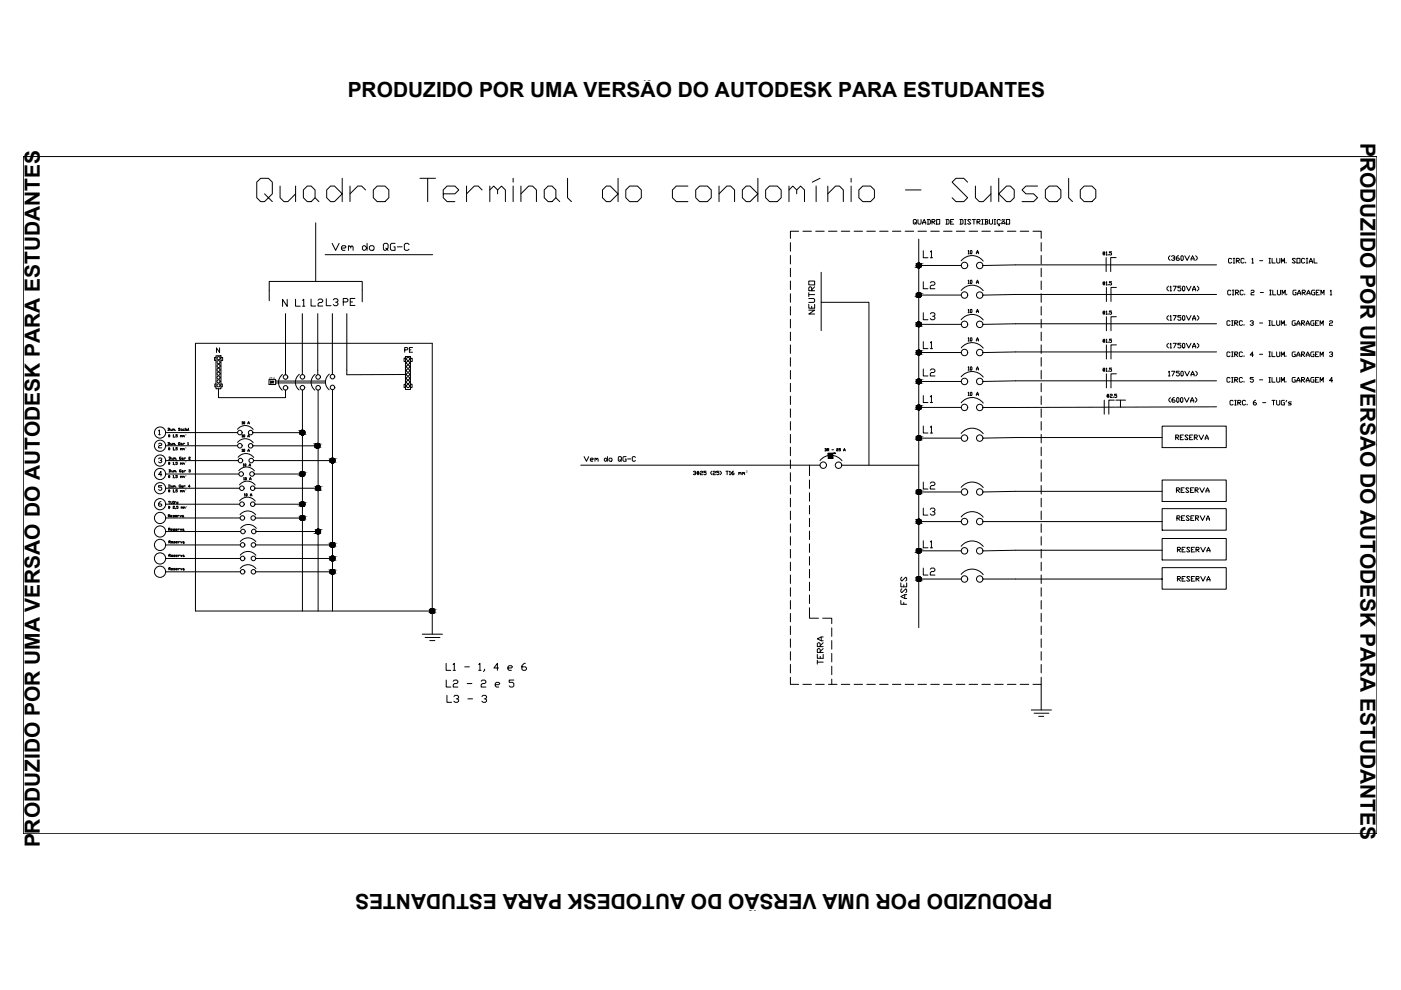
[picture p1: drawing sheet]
<svg xmlns="http://www.w3.org/2000/svg" width="297mm" height="210mm" viewBox="0 0 297 210" stroke-linecap="round" stroke-linejoin="round" font-family="sans-serif">
<defs><g id="words">
<text font-size="8.8" x="53.3" y="44.1">Quadro Terminal do condomínio - Subsolo</text>
<g font-size="4.9">
<text x="61.4" y="66.3">L1</text>
<text x="194.4" y="69.1">L3</text>
<text x="93.5" y="150.3">L3 - 3</text>
</g>
<g font-size="4.4">
<text x="73.7" y="20.5">PRODUZIDO POR UMA VERSÃO DO AUTODESK PARA ESTUDANTES</text>
<text x="288.4" y="30.3" transform="rotate(90 288.4 30.3)">PRODUZIDO POR UMA VERSÃO DO AUTODESK PARA ESTUDANTES</text>
<text x="69.1" y="54.3">Vem do QG-C</text>
<text x="194.4" y="55.7">L1</text>
<text x="64.6" y="66">L2</text>
<text x="68.1" y="66">L3</text>
<text x="71.6" y="66">PE</text>
<text x="194.4" y="62.4">L2</text>
<text x="194.4" y="75.1">L1</text>
<text x="194.4" y="80.8">L2</text>
<text x="194.4" y="86.4">L1</text>
<text x="194.4" y="93.1">L1</text>
<text x="194.4" y="104.8">L2</text>
<text x="194.4" y="110.4">L3</text>
<text x="194.4" y="117.5">L1</text>
<text x="194.4" y="123.1">L2</text>
<text x="93.5" y="146.8">L2 - 2 e 5</text>
<text x="8.4" y="179.7" transform="rotate(-90 8.4 179.7)">PRODUZIDO POR UMA VERSÃO DO AUTODESK PARA ESTUDANTES</text>
<text x="223.1" y="189.5" transform="rotate(-180 223.1 189.5)">PRODUZIDO POR UMA VERSÃO DO AUTODESK PARA ESTUDANTES</text>
</g>
<g font-size="4">
<text x="173.6" y="67.7" transform="rotate(-90 173.6 67.7)">NEUTRO</text>
<text x="84.7" y="75.8">PE</text>
<text x="193" y="129.5" transform="rotate(-90 193 129.5)">FASES</text>
<text x="175.3" y="142.2" transform="rotate(-90 175.3 142.2)">TERRA</text>
</g>
<text font-size="3.1" x="56.1" y="82.6">DR</text>
<text font-size="1.1" x="158.1" y="100.7">²</text>
<g font-size=".8">
<text x="39.2" y="92.7">²</text>
<text x="39.2" y="95.4">²</text>
<text x="39.2" y="98.5">²</text>
<text x="39.2" y="101.3">²</text>
<text x="39.2" y="104.3">²</text>
<text x="39.4" y="107.8">²</text>
</g>
<text font-size=".6" x="57.1" y="80.3">25 A</text>
</g></defs>
<!-- layer: Unifilar -->
<g fill="none" stroke="#000" stroke-width=".21">
<path d="M4.9 33.2h287v143.6h-287zM66.9 47.3v12.4M68.9 54h22.8M167.6 51.4v1.9M167.6 54.2v1.8M167.6 56.9v1.8M167.6 59.6v1.8M169.3 49h-1.7v1.5M170.2 49h1.8M172.9 49h1.8M174.1 57.7v6.4h10.1v34.5M175.6 49h1.9"/>
<path d="M178.4 49h1.8M181.1 49h1.8M183.8 49h1.8M186.5 49h1.8M189.2 49h1.8M191.9 49h1.8M194 47.2l.1 .2-.3 .1-.2-.1v-.7l.2-.2 .5 .2v.5l-.2 .2 .2 .1M194.6 46.5v.9l.2 .1 .5-.1v-.9M194.6 49h1.8M194.8 50.7v82.4M194.8 56.3h9M195.6 47.5v-.3l.3-.7 .4 1"/>
<path d="M195.6 47.2h.7M196.6 46.5h.5l.2 .2v.7l-.2 .1h-.5M196.8 46.5v1M197.3 49h1.8M197.6 47h.5l.1-.3-.1-.2h-.5v1M197.8 47l.4 .5M198.6 46.5h.6v1h-.6zM200 49h1.9M200.6 46.5h.4l.2 .2v.7l-.2 .1h-.4M200.7 46.5v1M202.2 46.5h-.7v1h.7M202.8 49h1.8"/>
<path d="M203.5 46.5h.5l.2 .2v.7l-.2 .1h-.5M203.7 46.5v1M203.8 55.3a2.96 2.96 0 0 1 4.7 .1M204.5 47.5h.3M204.7 46.5v1M205.3 53.2l.1-.1v.7M205.3 59.5l.1-.1v.7M205.3 53.8h.2M205.5 49h1.8M205.7 53.2l.1-.1 .3 .1-.1 .6-.3-.1zM205.7 59.5l.1-.1 .3 .1-.1 .6-.3-.1zM205.8 46.7l-.1-.2h-.4l-.1 .2 .6 .7-.1 .1-.5-.1"/>
<path d="M206.5 46.5v1M207 53.8l.2-.7 .3 .7M207 53.6h.5M207 59.9h.5M207.1 47h.5l.2-.3-.2-.2h-.5v1M207.3 47l.5 .5M208.1 47.5h.4M208.2 49h1.8M208.3 46.5v1M209 47h.3l.2 .4-.2 .1h-.5M209 46.5v1M209.8 46.5v.9l.1 .1 .5-.1v-.9"/>
<path d="M210.8 47.5h.3M210.9 49h1.8M210.9 46.5v1M211.8 47.5v.2h.1v.2h-.1M212.1 46.7l-.2-.2h-.3l-.2 .2v.7l.2 .1 .5-.1M212.4 47.5v-.3l.3-.3 .4 .3v.3M212.4 47.4h.7M213.4 46.5h.7v1h-.7zM213.6 49h1.8M216.3 49h1.8M219 49h1.8v1.5M220.8 51.4v1.9"/>
<path d="M220.8 54.2v1.8M220.8 56.9v1.8M220.8 59.6v1.8M233.8 53.6h.5M233.8 53.8h.5M233.8 60h.5M233.9 53.4v.7M233.9 59.7v.7M234.2 53.4v.7M234.2 59.7v.7M234.5 53.5l.1-.1v.7M234.5 59.8l.1-.1v.7"/>
<path d="M234.5 54.1h.2M234.5 54.6v3M235 54v.1M235.7 53.4h-.5v.2l.5 .1-.1 .4-.4-.1M235.7 59.7h-.5v.3l.5 .1-.1 .3-.4-.1M236.6 54.6h-1.1v3M248.1 54.2l-.4 .4v.3l.4 .3M248.4 54.4l.2-.2 .5 .2v.2l-.4 .1M248.9 54.7l.2 .2-.2 .3-.5-.2M249.9 54.2l-.5 .4v.4l.2 .2h.3l.1-.3-.1-.2h-.5M250.4 54.4l.1-.2 .4 .2v.6l-.2 .2-.3-.2zM251.2 54.2l.5 1 .5-1"/>
<path d="M252.5 55.2l.4-1 .3 1M252.5 54.9h.7M253.5 54.2l.3 .4v.3l-.3 .3M257.9 56.2h-42.5l-7 .1M261.1 54.9l-.1-.1-.5 .1v.7l.1 .2 .5-.2M261.5 54.8h.3M261.5 55.8h.3M261.6 54.8v1M262.1 55.3h.5l.2-.4-.2-.1h-.5v1M262.3 55.3l.5 .5M263.8 54.9l-.2-.1-.5 .1v.7l.2 .2 .5-.2M264.1 55.6v.2"/>
<path d="M265.4 54.9l.2-.1v1M265.4 55.8h.4M267.1 55.3h.6M269 54.8h.4M269 55.8h.4M269.2 54.8v1M269.7 54.8v1h.7M270.7 54.8v.8l.2 .2 .5-.2v-.8M271.7 55.8v-1l.3 .6 .3-.6v1M272.7 55.6v.2M274.6 54.9l-.1-.1-.5 .1 .6 .7-.1 .2-.5-.2M275 54.8h.6v1h-.6z"/>
<path d="M276.6 54.9l-.1-.1-.5 .1v.7l.1 .2 .5-.2M277 54.8h.3M277 55.8h.3M277.1 54.8v1M277.6 55.8l.3-1 .4 1M277.6 55.4h.7M278.6 54.8v1h.7M41.4 72.8h50.2v56.8h-50.2zM45.8 75.4h1v7h-1zM45.8 75.8h-.3v.6h.3M46.6 73.8v.9l-.7-.9v.9M46.8 75.8h.4v.6h-.4"/>
<path d="M60.5 66.5v13M63.5 79.4a2.1 2.1 0 0 0-.1 3.3M64.1 66.5v12.9M66.8 79.4a2.1 2.1 0 0 0 0 3.3M67.4 66.5v13M69.8 79.3a2.1 2.1 0 0 0 0 3.3M70.5 66.5v12.9M73.5 66.5v13l12.7-.1M76.8 61.5v-1.8h-19.7v4.1M86 75.6h1v7h-1zM167.6 62.3v1.8M167.6 65v1.8"/>
<path d="M167.6 67.7v1.8M167.6 70.4v1.8M167.6 73.1v1.8M167.6 75.8v1.8M167.6 78.6v1.8M174.1 64.1v6M194.8 62.6h9M194.8 68.8h9M194.8 74.7h9M203.8 61.6a2.96 2.96 0 0 1 4.7 0M203.8 67.8a2.96 2.96 0 0 1 4.7 0M203.8 73.8a2.96 2.96 0 0 1 4.7 0"/>
<path d="M203.8 79.9a2.96 2.96 0 0 1 4.7 0M205.3 65.7l.1-.1v.7M205.3 71.7l.1-.1v.7M205.3 77.9l.1-.1v.7M205.3 60.1h.2M205.3 66.3h.2M205.3 72.3h.2M205.3 78.5h.2M205.7 65.7l.1-.1 .3 .1-.1 .6-.3-.1zM205.7 71.7l.1-.1 .3 .1-.1 .6-.3-.1zM205.8 77.8l.3 .1-.1 .6-.3-.1zM207 60.1l.2-.7 .3 .7"/>
<path d="M207 66.3l.2-.7 .3 .7M207 72.3l.2-.7 .3 .7M207 78.5l.2-.7 .3 .7M207 66.1h.5M207 72.1h.5M207 78.2h.5M220.8 62.3v1.8M220.8 65v1.8M220.8 67.7v1.8M220.8 70.4v1.8M220.8 73.1v1.8M220.8 75.8v1.8"/>
<path d="M220.8 78.6v1.8M233.8 60.2h.5M233.8 66.4h.5M233.8 66.2h.5M233.8 72.4h.5M233.8 72.1h.5M233.8 78.5h.5M233.8 78.3h.5M233.9 65.9v.7M233.9 71.9v.7M233.9 78v.7M234.2 65.9v.7"/>
<path d="M234.2 71.9v.7M234.2 78v.7M234.5 66.1l.1-.2v.7M234.5 72l.1-.1v.7M234.5 78.2l.1-.2v.7M234.5 60.4h.2M234.5 66.6h.2M234.5 72.6h.2M234.5 78.7h.2M234.6 60.9v3M234.6 67.2v2.9M234.6 73.1v3"/>
<path d="M234.6 79.3v2.9M235 60.3v.1M235 66.5v.1M235 72.5v.1M235 78.6v.1M235.7 65.9h-.5v.3l.5 .1-.1 .3-.4-.1M235.7 71.9h-.5v.2l.5 .2-.1 .3-.4-.1M235.7 78h-.5v.3l.5 .1-.1 .3-.4-.1M236.7 60.9h-1.2v3M236.7 67.2h-1.2v2.9M236.7 73.1h-1.2v3M236.7 79.3h-1.2v2.9"/>
<path d="M247.7 60.7l-.3 .3v.3l.3 .4M247.7 66.9l-.3 .3v.4l.3 .3M247.7 72.8l-.3 .3v.3l.3 .4M247.7 78.9l.2-.2v1M247.7 79.7h.4M248.1 60.8l.1-.1v1M248.1 67.1l.1-.2v1M248.1 72.9l.1-.1v1M248.1 61.7h.3M248.1 67.9h.3M248.1 73.8h.3M248.4 78.7h.7l-.5 1"/>
<path d="M248.7 60.7h.7l-.5 1M248.7 66.9h.7l-.5 1M248.7 72.8h.7l-.5 1M250 78.7h-.6v.3h.5l.1 .2-.1 .5h-.3l-.2-.2M250.4 60.7h-.7v.3h.5l.2 .5-.2 .2h-.3l-.2-.2M250.4 66.9h-.7v.3h.5l.2 .2-.2 .5h-.3l-.2-.2M250.4 72.8h-.7v.3h.5l.2 .2-.2 .5-.5-.2M250.4 78.9l.1-.2 .4 .2v.6l-.2 .2-.3-.2zM250.7 60.8l.2-.1 .3 .1v.7l-.2 .2-.3-.2zM250.7 67.1l.2-.2 .3 .2v.6l-.2 .2-.3-.2zM250.7 72.9l.2-.1 .3 .1v.7l-.2 .2-.3-.2zM251.2 78.7l.5 1 .5-1"/>
<path d="M251.5 60.7l.5 1 .5-1M251.5 66.9l.5 1 .5-1M251.5 72.8l.5 1 .5-1M252.5 79.7l.4-1 .3 1M252.5 79.4h.7M252.9 61.7l.3-1 .3 1M252.9 67.9l.3-1 .3 1M252.9 73.8l.3-1 .3 1M252.9 61.3h.6M252.9 67.6h.6M252.9 73.4h.6M253.5 78.7l.3 .3v.4l-.3 .3"/>
<path d="M253.8 60.7l.4 .3v.3l-.4 .4M253.8 66.9l.4 .3v.4l-.4 .3M253.8 72.8l.4 .3v.3l-.4 .4M257.9 62.4h-42.5l-7 .2M257.9 68.6h-42.5l-7 .2M257.9 74.6h-42.5l-7 .2M260.8 68.2l-.2-.2-.5 .2v.6l.2 .2 .5-.2M260.8 74.8l-.2-.2h-.3l-.2 .2v.6l.2 .2 .5-.2M260.9 61.7l-.1-.2-.5 .2v.6l.2 .2h.3l.1-.2M261.1 74.6h.3M261.1 68h.3M261.1 69h.3"/>
<path d="M261.1 75.6h.3M261.3 62.5h.3M261.3 61.5h.3M261.3 68v1M261.3 74.6v1M261.4 61.5v1M261.8 68.5h.5l.1-.3-.1-.2h-.5v1M261.8 75.1h.5l.1-.3-.1-.2h-.5v1M261.9 62h.5l.2-.3-.2-.2h-.5v1M261.9 68.5l.5 .5M261.9 75.1l.5 .5M262.1 62l.5 .5"/>
<path d="M263.4 68.2l-.1-.2-.5 .2v.6l.1 .2 .5-.2M263.4 74.8l-.1-.2h-.4l-.1 .2v.6l.1 .2 .5-.2M263.6 61.7l-.2-.2-.5 .2v.6l.2 .2h.3l.2-.2M263.8 68.8v.2M263.8 75.4v.2M263.9 62.3v.2M265.1 68.2l.1-.2 .5 .2v.1l-.3 .2M265.2 61.7l.2-.2h.3l.2 .2-.2 .3-.5 .2v.3h.7M265.6 68.5l.1 .2-.1 .3-.5-.2M265.7 75.3h-.6l.5-.7v1M267 68.5h.7M267 75.1h.7"/>
<path d="M267.2 62h.7M269 74.6h.4M269 68h.4M269 69h.4M269 75.6h.4M269.2 62.5h.3M269.2 68v1M269.2 74.6v1M269.2 61.5h.3M269.4 61.5v1M269.7 68v1h.6M269.7 74.6v1h.6"/>
<path d="M269.9 61.5v1h.6M270.7 68v.8l.1 .2 .5-.2v-.8M270.7 74.6v.8l.1 .2 .5-.2v-.8M270.8 61.5v.8l.2 .2h.3l.2-.2v-.8M271.7 69v-1l.3 .7 .3-.7v1M271.7 75.6v-1l.3 .7 .3-.7v1M271.8 62.5v-1l.4 .7 .3-.7v1M272.6 68.8v.2M272.6 75.4v.2M272.8 62.3v.2M274.6 68h-.5l-.1 .2v.6l.1 .2h.5v-.5h-.1M274.6 74.6h-.5l-.1 .2v.6l.1 .2h.5v-.5h-.1"/>
<path d="M274.8 61.5h-.5l-.2 .2v.6l.2 .2h.5v-.5h-.2M275 69l.3-1 .3 .7v.3M275 75.6v-.3l.3-.7 .3 .7v.3M275 68.7h.6M275 75.3h.6M275.1 62.5v-.3l.3-.7 .4 .7v.3M275.1 62.2h.7M275.9 68.5h.5l.2-.3-.2-.2h-.5v1M275.9 75.1h.5l.2-.3-.2-.2h-.5v1M276.1 62h.5l.2-.3-.2-.2h-.5v1M276.1 68.5l.5 .5M276.1 75.1l.5 .5"/>
<path d="M276.3 62l.5 .5M276.9 69l.4-1 .3 1M276.9 75.6v-.3l.4-.7 .3 .7v.3M276.9 68.7h.7M276.9 75.3h.7M277.1 62.5v-.3l.3-.7 .4 .7v.3M277.1 62.2h.7M278.6 68h-.5l-.2 .2v.6l.2 .2h.5v-.5h-.2M278.6 74.6h-.5l-.2 .2v.6l.2 .2h.5v-.5h-.2M278.7 61.5h-.4l-.2 .2v.6l.2 .2h.4v-.5h-.1M278.9 68.5h.3M278.9 75.1h.3"/>
<path d="M279.1 62h.3M279.6 68h-.7v1h.7M279.6 74.6h-.7v1h.7M279.7 61.5h-.6v1h.6M279.9 69v-1l.3 .7 .4-.7v1M279.9 75.6v-1l.3 .7 .4-.7v1M280.1 62.5v-1l.3 .7 .3-.7v1M281.9 68.2l.1-.2 .5 .2-.1 .3-.5 .2v.3h.6M281.9 74.8l.5-.2 .1 .3-.3 .2M282 61.7l.2-.2v1M282 62.5h.4M282.4 75.1l.1 .2-.1 .3-.5-.2"/>
<path d="M33.6 91.3l.2-.1v1M33.6 94.1l.2-.1 .5 .1-.2 .4-.5 .1v.4h.7M33.6 97.3l.5-.2 .2 .3-.3 .2M33.6 92.2h.4M34.1 97.6l.2 .2-.2 .3-.5-.2M35.1 94.5h15.3M35.1 97.7h15.4M35.1 91.7h15.3M35.6 90.8h.2M35.6 91.3h.2M35.6 93.8h.2M35.6 94.3h.2"/>
<path d="M35.7 90.8v.5M35.7 93.8v.5M35.7 92.5h.3M35.7 92.3h.3M35.7 95.2h.3M35.7 95.1h.3M35.7 98.3h.3M35.7 98.2h.3M35.8 92.2v.5M35.8 94.9v.5M35.8 98v.5M35.8 96.9h.2"/>
<path d="M35.8 97.4h.2M35.8 99.6h.2M35.9 96.9v.5M35.9 99.6v.5M35.9 90.8l.1 .5M35.9 93.8l.1 .5M35.9 92.2v.5M35.9 94.9v.5M35.9 98v.5M36.2 96.9v.5M36.2 99.6v.5M36.2 91l.1 .3 .2-.2"/>
<path d="M36.2 94l.1 .3 .2-.2M36.4 97.1l.1 .3 .2-.2M36.4 99.8l.1 .3 .2-.2M36.5 91v.3M36.5 94v.3M36.7 91h.1v.1M36.7 94.1h.1M36.7 91v.3M36.7 94v.3M36.7 92.2h.1v.5M36.7 95l.1-.1v.5M36.7 98.1l.1-.1v.5"/>
<path d="M36.7 92.7h.2M36.7 95.4h.2M36.7 98.5h.2M36.7 97.1v.3M36.7 99.8v.3M36.8 91h.2v.3M36.8 94.1h.2v.2M36.9 97.1l.2 .1M36.9 99.8l.2 .1M36.9 97.1v.3M36.9 99.8v.3M37.1 97.1h.1v.3"/>
<path d="M37.1 99.8h.1v.3M37.1 92.6l-.1 .1M37.1 95.3l-.1 .2M37.1 98.4l-.1 .2M37.2 91.2v.1M37.2 94.2v.1M37.4 97.3v.1M37.6 92.2h-.3v.1l.3 .1-.1 .3-.2-.1M37.6 94.9h-.3v.2l.3 .1-.1 .2-.2-.1M37.6 98h-.3v.2h.3l-.1 .3-.2-.1M38.2 90.9l-.3-.1-.1 .1 .4 .3h-.4M38.2 93.8l-.4 .1 .1 .4h.3l-.1-.2"/>
<path d="M38.3 92.4v-.1l.1 .2M38.3 95.2v-.1l.1 .1M38.3 98.2l.1 .1M38.3 92.3v.4M38.3 95.1v.3M38.3 98.2v.3M38.3 94.1h.3l-.1 .2zM38.4 96.9l-.3 .1v.4h.3l-.1-.3M38.4 99.6l-.3 .1v.4h.3l-.1-.3M38.4 91h.3l-.1 .3-.3-.1zM38.4 92.4h.2v.3M38.4 95.2h.2v.2"/>
<path d="M38.4 98.2h.2v.3M38.5 97.1h.2l.1 .2-.2 .1zM38.6 99.8h.2l-.1 .3zM38.6 94.2l.1 .1M38.8 92.4v-.1l.1 .2M38.8 95.2v-.1l.1 .1M38.8 98.2l.1 .1M38.8 92.3v.4M38.8 95.1v.3M38.8 98.2v.3M38.8 97.3l.1 .1M38.8 94v.3"/>
<path d="M38.9 92.4h.2v.3M38.9 95.2h.2v.2M38.9 98.2h.2v.3M39 97.1v.3M39 99.8v.3M39.1 91h-.3l.1 .3h.2M39.1 94.1l-.1-.1-.2 .1M39.3 90.8v.1M39.3 91v.3M39.4 97.1h-.2l-.2 .1M39.4 99.8h-.2l-.2 .1M39.6 91h.1l-.1 .3-.1-.1z"/>
<path d="M39.7 91.2l.1 .1M39.8 93.9l.1-.1v.5M39.8 94.3h.2M40 90.8l.1 .5M40 97h.4l-.4 .4h.4M40 99.7h.4l-.2 .1M40.3 99.8v.3l-.3-.1M45.8 81.4h-.3v.6h.3M46.3 82.4v1.9h14.2v-1.6M46.8 81.4h.3v.6h-.3M50.4 93.8a2.1 2.1 0 0 1 3.3 .1M50.4 91a2.1 2.1 0 0 1 3.3 .1"/>
<path d="M50.5 97a2.1 2.1 0 0 1 3.3 0M50.6 99.8a2.1 2.1 0 0 1 3.3 0M51.3 89.5l.1-.1v.5M51.3 92.2h.1v.5M51.3 95.3l.1-.1v.5M51.3 92.7h.2M51.3 89.9h.2M51.3 95.7h.2M51.6 98.4l.1-.1v.5M51.6 98.8h.1M51.6 89.5h.3l-.1 .4-.2-.1zM51.6 92.2h.3l-.1 .5-.2-.1z"/>
<path d="M51.6 95.3h.3l-.1 .4-.2-.1zM51.9 98.4h.3l-.1 .4-.2-.1zM52.5 89.9l.2-.5 .2 .5M52.5 92.7l.2-.5 .2 .5M52.5 95.7l.2-.5 .2 .5M52.5 92.5h.4M52.5 89.7h.4M52.5 95.6h.4M52.8 98.8l.2-.5 .1 .5M52.8 98.7h.3M53.6 94.5h13.7M53.6 91.7h10.5"/>
<path d="M53.7 97.7h16.8M58.4 80.8h10.6M58.4 81.2h10.6M64.1 82.7v46.9M67.4 82.7v46.9M70.5 82.6v47M86 81.5h-.3v.7h.3M87 81.5h.4v.7h-.4M123.1 98.6h50.8M123.8 96.8l.5 1 .5-1M125.2 97.5h.5l.1-.2-.1-.2h-.4l-.1 .2 .1 .5h.4M126.1 97.3l.2-.2 .2 .4"/>
<path d="M126.1 97.1v.7M126.5 97.3l.1-.2 .2 .2v.5M128.3 97.1l.5 .4-.3 .3-.4-.2zM128.8 96.8v1M129.1 97.3l.5-.2 .2 .5-.2 .2h-.3zM131.4 97.5l.2 .1-.3 .2-.2-.2v-.6l.2-.2h.3l.1 .2v.5l-.1 .1 .1 .2M132.7 96.8h-.5l-.1 .2v.6l.1 .2h.5v-.5h-.1M133.1 97.3h.6M134.7 97l-.1-.2-.5 .2v.6l.1 .2h.4l.1-.2M147.9 99.9v.8M148.1 99.9v.8M149.7 99.9h-.5v.3l.5 .1-.1 .4-.4-.2"/>
<path d="M151 99.9l-.3 .3v.2l.3 .3M152.4 99.9h-.5v.3l.5 .1-.1 .4-.4-.2M152.7 99.9l.2 .3v.2l-.2 .3M153.9 99.9h.5M154.2 99.9v.8M155.5 99.9l-.3 .3v.3l.3 .2 .1-.3-.4-.1M167.6 81.3v1.8M167.6 84v1.8M167.6 86.7v1.8M167.6 89.4v1.8M167.6 92.1v1.8M167.6 94.8v1.8"/>
<path d="M167.6 97.5v1.8M171.6 98.6v2.3M173.8 97.7a2.96 2.96 0 0 1 4.7 0M174.9 95.1l.3 .1v.3l-.3 .1M175 95.1v.5M175.4 95.4h.2l.1-.2-.3-.1v.5M175.5 95.4l.2 .2M176.4 95.4h.3M177.4 95.2h.3l-.3 .2v.2h.3M178.2 95.1h-.3v.2l.3 .1-.1 .2-.2-.1M178.5 98.6h16.3M178.9 95.6l.1-.5 .2 .5"/>
<path d="M178.9 95.4h.3M194.8 80.9h9M194.8 86.4h9M194.8 92.9h9M203.8 85.4a2.96 2.96 0 0 1 4.7 .1M203.8 91.9a2.96 2.96 0 0 1 4.7 .1M205.3 83.3l.1-.1v.7M205.3 83.9h.2M205.7 83.3l.1-.1 .3 .1-.1 .6-.3-.2zM207 83.9l.2-.7 .3 .7M207 83.6h.5M220.8 81.3v1.8"/>
<path d="M220.8 84v1.8M220.8 86.7v1.8M220.8 89.4v1.8M220.8 92.1v1.8M220.8 94.8v1.8M220.8 97.5v1.8M234.1 84.8v3M234.7 84h.4M234.7 83.8h.4M234.8 83.6v.7M235 83.6v.7M235.4 83.7l.1-.1 .3 .1-.1 .2-.3 .1v.3h.4"/>
<path d="M236.1 84.2v.1M236.2 84.8h-1.1v3M236.6 84.8h1M236.8 83.6h-.5v.2l.5 .1-.1 .4-.4-.1M238.6 84.8h-1v1.5M246.4 90.4h13.6v4.5h-13.6zM246.4 92.8l-38 .1M248.2 84.3l-.4 .3v.4l.4 .3M249 84.3l-.5 .3v.5l.5 .2 .1-.2-.1-.3h-.5M249.3 92.7h.5l.1-.3-.1-.2h-.5v1M249.4 92.7l.5 .5M249.5 84.5l.1-.2 .4 .2v.6l-.2 .2-.3-.2z"/>
<path d="M250.2 92.7h.4M250.3 84.5l.2-.2 .3 .2v.6l-.2 .2-.3-.2zM250.9 92.2h-.7v1h.7M251.1 84.3l.5 1 .5-1M251.9 92.4l-.5-.2-.2 .2 .7 .7-.2 .1-.5-.1M252.2 92.7h.4M252.4 85.3l.4-1 .3 1M252.4 85h.7M252.9 92.2h-.7v1h.7M253.2 92.7h.5l.2-.3-.2-.2h-.5v1M253.4 92.7l.5 .5M253.4 84.3l.4 .3v.4l-.4 .3"/>
<path d="M254.2 92.2l.5 1 .5-1M255.5 93.2v-.3l.3-.7 .4 .7v.3M255.5 92.9h.7M257.9 86.3l-49.5 .1M257.9 80.7h-42.5l-7 .2M260.8 80.2l-.2-.2h-.3l-.2 .2v.7l.2 .1 .5-.1M261.1 80h.3M261.1 81h.3M261.3 80v1M261.4 85l-.1-.1-.5 .1v.7l.1 .2 .5-.2M261.8 80.5h.5l.1-.3-.1-.2h-.5v1M261.8 84.9h.3"/>
<path d="M261.8 85.9h.3M261.9 84.9v1M261.9 80.5l.5 .5M262.4 85.4h.5l.2-.4-.2-.1h-.5v1M262.6 85.4l.5 .5M263.4 80.2l-.1-.2h-.4l-.1 .2v.7l.1 .1 .5-.1M263.8 80.9v.1M264.1 85l-.2-.1-.5 .1v.7l.2 .2 .5-.2M264.4 85.7v.2M265.7 80h-.6v.4h.5l.1 .1-.1 .5-.5-.1M266.2 84.9l-.5 .3v.5l.2 .2h.3l.2-.4-.2-.1h-.5M267 80.5h.7"/>
<path d="M267.7 85.4h.7M269 80h.4M269 81h.4M269.2 80v1M269.7 80v1h.6M269.7 84.9h.6M270 84.9v1M270.7 84.9v.8l.1 .2 .5-.2v-.8M270.7 80v.9l.1 .1 .5-.1v-.9M271.7 81v-1l.3 .7 .3-.7v1M272.3 84.9h-.5l-.1 .1v.7l.1 .2h.5v-.5h-.1M272.6 80.9v.1"/>
<path d="M272.8 84.9l-.2 .3M273.8 85.2h-.5l-.2 .2 .2 .1 .5 .2-.2 .2h-.5M274.6 80h-.5l-.1 .2v.7l.1 .1h.5v-.5h-.1M275 81l.3-1 .3 1M275 80.7h.6M275.9 80.5h.5l.2-.3-.2-.2h-.5v1M276.1 80.5l.5 .5M276.9 81l.4-1 .3 1M276.9 80.7h.7M278.6 80h-.5l-.2 .2v.7l.2 .1h.5v-.5h-.2M278.9 80.5h.3M279.6 80h-.7v1h.7"/>
<path d="M279.9 81v-1l.3 .7 .4-.7v1M282.5 80.7h-.6l.5-.7v1M34.1 106.4l-.5 .3v.5l.2 .1 .5-.1-.2-.3h-.5M34.3 100.6h-.7l.5-.6v.9M34.3 103h-.7v.3h.5l.2 .5-.2 .2-.5-.2M35.1 100.5h15.5M35.1 103.5h15.7M35.1 106.9h15.7M35.1 109.8h15.8M35.1 112.7h15.9M35.1 115.5h15.9M35.1 118.4h15.9"/>
<path d="M35.7 109.4h.2l.1-.2-.3-.1v.5M35.7 104.2h.3M35.7 101.1h.3M35.7 101h.3M35.7 104h.3M35.7 107.6h.3M35.7 107.5h.3M35.7 106.3h.3M35.7 112.2h.3l.1-.1-.4-.1v.5M35.7 102.8h.2M35.7 103.3h.2M35.8 109.4l.2 .2"/>
<path d="M35.8 100.8v.5M35.8 103.8v.5M35.8 107.3v.5M35.8 114.9h.3v-.2h-.3v.5M35.8 117.8h.3v-.2l-.3-.1v.5M35.8 100.1h.2M35.8 102.8v.5M35.8 112.2l.3 .3M35.9 106.3v.5M35.9 114.9l.2 .3M35.9 117.8l.2 .2M35.9 100.8v.5"/>
<path d="M35.9 103.8v.5M35.9 107.3v.5M36.1 102.8l.1 .5M36.2 109.4h.2v-.1l-.2 .1v.1l.2 .1M36.2 106.3l.1 .5 .2-.1v-.4M36.2 112.3h.3v-.2l-.3 .1v.2l.3 .1M36.3 115h.3v-.2l-.3 .1v.2l.3 .1M36.3 117.9h.3v-.2l-.3 .1v.1l.3 .1M36.3 103l.1 .3 .3-.2M36.7 103v.3M36.7 100.9l.1-.1v.5M36.7 103.9l.1-.1v.5"/>
<path d="M36.7 107.4h.3l-.3 .4h.3M36.7 104.3h.2M36.7 101.3h.2M36.8 103.1l.1-.1 .1 .1M36.8 103v.3M37 103.1h.2v.2M37 109.3l-.3 .1 .3 .1-.3 .1M37 106.3l-.3 .1 .1 .4h.2l-.1-.3M37.1 112.1l-.4 .1 .4 .2-.4 .1M37.1 101.2l-.1 .2M37.1 104.2l-.1 .2M37.1 114.8l-.3 .1 .3 .2-.3 .1"/>
<path d="M37.1 117.7l-.3 .1 .3 .1-.3 .1M37.2 109.4h.2v-.1l-.2 .1v.1l.2 .1M37.2 112.3h.3v-.2l-.3 .1v.2l.3 .1M37.3 107.7l-.1 .2M37.3 106.3l-.1 .2M37.3 115h.2v-.2l-.2 .1v.2l.2 .1M37.3 117.9h.2v-.2l-.2 .1v.1l.2 .1M37.3 103.2v.1M37.4 100v.1M37.6 100.8h-.3v.2h.3l-.1 .3-.2-.1M37.6 103.8h-.3v.2l.3 .1-.1 .2-.2-.1M37.7 109.3v.3"/>
<path d="M37.7 112.1v.4M37.8 107.3h-.4v.2l.4 .1-.1 .2-.3-.1M37.8 106.5h-.4l.4 .2-.4 .1M37.8 114.8v.4M37.8 117.7v.3M38 109.4l-.2-.1-.1 .1M38.1 112.2l-.2-.1-.2 .2M38.1 114.9l-.2-.1-.1 .2M38.1 117.8l-.2-.1-.1 .2M38.2 109.3l.1 .3 .2-.3M38.2 112.1l.2 .4 .1-.4M38.3 101l.1 .1"/>
<path d="M38.3 104.1l.1 .1M38.3 101v.3M38.3 104v.3M38.3 114.8l.1 .4 .2-.4M38.3 117.7l.1 .3 .2-.3M38.3 102.8l-.3 .1v.3l.3 .1-.1-.2M38.4 101h.2v.3M38.4 104.1h.2v.2M38.4 107.6l.1-.1 .1 .1M38.4 107.5v.3M38.5 103.1l.1-.1 .1 .2-.1 .1zM38.6 107.6h.2v.2"/>
<path d="M38.6 109.4l.2-.1 .1 .2-.2 .1zM38.7 112.2h.3l-.1 .3zM38.7 103.2l.1 .1M38.8 101l.1 .1M38.8 104.1l.1 .1M38.8 101v.3M38.8 104v.3M38.8 114.9h.2l-.1 .3zM38.8 117.8l.1-.1 .1 .2-.1 .1zM38.8 100l.1 .1M38.9 109.5l.1 .1M38.9 101h.2v.3"/>
<path d="M38.9 104.1h.2v.2M38.9 107.6l.1-.1 .1 .1M38.9 107.5v.3M39 112.4v.1M39 103v.3M39 115.1l.1 .1M39 117.9l.1 .1M39.1 107.6h.1v.2M39.3 103.1l-.2-.1-.1 .1M40.3 103.1h-.4l.3-.3v.5M50.8 102.8a2.1 2.1 0 0 1 3.3 0M50.8 106.2a2.1 2.1 0 0 1 3.3 0"/>
<path d="M50.9 109.1a2.1 2.1 0 0 1 3.3 .1M50.9 114.8a2.1 2.1 0 0 1 3.4 .1M50.9 117.7a2.1 2.1 0 0 1 3.4 0M51 112a2.1 2.1 0 0 1 3.3 0M51.7 101.3v-.1v.5M51.7 101.7h.1M51.8 104.7h.1v.5M51.8 105.2h.2M52 101.3h.2v.4h-.2zM52.2 104.7h.2l-.1 .5-.1-.1zM52.9 101.7l.2-.5 .1 .5M52.9 101.6h.3"/>
<path d="M53.1 105.2l.1-.5 .2 .5M53.1 105h.3M53.9 100.5h10.2M54 103.5h13.4M54.1 106.9h10M54.2 109.8h9.9M54.2 115.5h16.3M54.2 118.4h16.3M54.3 112.7h13.1M147 100l.1-.1 .4 .1-.2 .3M147.4 100.3l.1 .1-.1 .3-.4-.2M147.7 100.4h.5"/>
<path d="M147.7 100.2h.5M148.5 100l.1-.1 .4 .1-.1 .3-.4 .1v.3h.5M151.2 100l.1-.1 .4 .1-.1 .3-.4 .1v.3h.5M154.7 100l.1-.1v.8M154.7 100.7h.2M156.6 100.3l.2-.1 .1 .2M156.6 100.2v.5M156.9 100.3l.1-.1 .1 .1v.4M157.4 100.3l.1-.1 .1 .2M157.4 100.2v.5M157.6 100.3l.2-.1 .1 .1v.4M167.6 100.2v1.8"/>
<path d="M167.6 102.9v1.8M167.6 105.6v1.9M167.6 108.4v1.8M167.6 111.1v1.8M167.6 113.8v1.8M167.6 116.5v1.8M167.6 119.2v1.8M171.6 101.8v1.8M171.6 104.5v1.8M171.6 107.2v1.8M171.6 109.9v1.8M171.6 112.6v1.8"/>
<path d="M171.6 115.3v1.8M171.6 118v1.8M194.8 104.3h9M194.8 110.6h9M194.8 116.8h9M203.8 103.3a2.96 2.96 0 0 1 4.7 .1M203.8 109.6a2.96 2.96 0 0 1 4.7 .1M203.8 115.8a2.96 2.96 0 0 1 4.7 .1M208.4 110.6h38M220.8 100.2v1.8M220.8 102.9v1.8M220.8 105.6v1.9"/>
<path d="M220.8 108.4v1.8M220.8 111.1v1.8M220.8 113.8v1.8M220.8 116.5v1.8M220.8 119.2v1.8M246.4 101.8h13.6v4.5h-13.6zM246.4 107.8h13.6v4.6h-13.6zM246.4 114.2h13.6v4.5h-13.6zM246.4 104.2h-31l-7 .1M246.4 116.7h-31l-7 .1M249.4 103.9h.5l.2-.3-.2-.2h-.5v1M249.5 109.8h.5l.2-.3-.2-.1h-.5v.9"/>
<path d="M249.6 103.9l.5 .5M249.6 116.5h.5l.2-.3-.2-.2h-.5v1M249.7 109.8l.5 .5M249.8 116.5l.5 .5M250.4 103.9h.3M250.5 109.8h.3M250.6 116.5h.3M251.1 103.4h-.7v1h.7M251.2 109.4h-.7v.9h.7M251.3 116h-.7v1h.7M252.1 103.6l-.2-.2-.5 .2 .7 .6-.2 .2-.5-.2M252.2 109.5l-.2-.1-.5 .1 .7 .7-.2 .1-.5-.1"/>
<path d="M252.3 116.2l-.2-.2-.5 .2 .7 .7-.2 .1-.5-.1M252.4 103.9h.3M252.5 109.8h.3M252.6 116.5h.3M253.1 103.4h-.7v1h.7M253.1 109.4h-.6v.9h.6M253.3 116h-.7v1h.7M253.4 103.9h.5l.1-.3-.1-.2h-.5v1M253.5 109.8h.5l.1-.3-.1-.1h-.5v.9M253.6 103.9l.4 .5M253.6 116.5h.5l.1-.3-.1-.2h-.5v1M253.6 109.8l.5 .5"/>
<path d="M253.8 116.5l.4 .5M254.4 103.4l.5 1 .5-1M254.5 109.4l.5 .9 .5-.9M254.6 116l.5 1 .5-1M255.7 104.4l.3-1 .3 1M255.7 104.1h.6M255.8 110.3l.3-.9 .3 .9M255.8 110h.6M255.9 117l.3-1 .3 1M255.9 116.7h.6M35.1 121.2h15.9M35.8 120.6h.3v-.2l-.3-.1v.5"/>
<path d="M35.9 120.6l.2 .2M36.3 120.7h.3v-.2l-.3 .1 .1 .2h.2M37.1 120.5l-.3 .1 .3 .2h-.3M37.3 120.7h.2v-.2l-.2 .1v.2h.2M37.8 120.5v.3M38.1 120.6l-.2-.1-.1 .2M38.3 120.5l.1 .3 .2-.3M38.8 120.6h.2l-.1 .2zM39 120.8h.1M50.9 120.5a2.1 2.1 0 0 1 3.4 .1M54.2 121.2h16.3M89.5 134.5h4.3"/>
<path d="M90.1 135.2h3.2M91.1 135.8h1.1M91.6 129v5.5M167.6 121.9v1.8M167.6 124.6v1.8M167.6 127.3v1.8M167.6 130v1.8M167.6 132.8v1.7M167.6 135.5v1.8M167.6 138.2v1.8M171.6 128.9v2.2h1.9M171.6 120.7v1.8"/>
<path d="M171.6 123.4v1.8M171.6 126.1v1.9M174.4 131.1h1.9v1.1M194.8 122.8h9M203.8 121.8a2.96 2.96 0 0 1 4.7 0M208.4 122.8h38v-2.4h13.6v4.5h-13.6v-2.1M220.8 121.9v1.8M220.8 124.6v1.8M220.8 127.3v1.8M220.8 130v1.8M220.8 132.8v1.7M220.8 135.5v1.8"/>
<path d="M220.8 138.2v1.8M249.6 122.7h.5l.2-.3-.2-.2h-.5v1M249.8 122.7l.5 .5M250.6 122.7h.3M251.3 122.2h-.7v1h.7M252.3 122.4l-.2-.2-.5 .2 .7 .6-.2 .2-.5-.2M252.6 122.7h.3M253.3 122.2h-.7v1h.7M253.6 122.7h.5l.1-.3-.1-.2h-.5v1M253.8 122.7l.4 .5M254.6 122.2l.5 1 .5-1M255.9 123.2l.3-1 .3 1"/>
<path d="M255.9 122.9h.6M94.6 140.6v1.5h1M96.1 140.9l.2-.3v1.5M98.5 141.4h1M101.5 140.9l.3-.3v1.5M105.7 141.6h-1l.8-1v1.5M107.7 141.6h.7l.3-.2-.3-.3h-.5l-.2 .3v.5l.2 .2h.5M111.4 140.6h-.3l-.5 .5v.8l.3 .2h.5l.2-.2v-.3l-.2-.2h-.8M167.6 140.9v1.8M167.6 143.6v1.5h1.7M170.2 145.1h1.8M172.9 145.1h1.8"/>
<path d="M175.6 145.1h1.9M176.3 144v1.1M178.4 145.1h1.8M181.1 145.1h1.8M183.8 145.1h1.8M186.5 145.1h1.8M189.2 145.1h1.8M191.9 145.1h1.8M194.6 145.1h1.8M197.3 145.1h1.8M200 145.1h1.9M202.8 145.1h1.8"/>
<path d="M205.5 145.1h1.8M208.2 145.1h1.8M210.9 145.1h1.8M213.6 145.1h1.8M216.3 145.1h1.8M218.6 150.5h4.3M219.2 151.2h3.2M220.2 151.9h1.1M220.8 143.6v1.5h-1.8M220.8 140.9v1.8M220.8 145.1v5.4"/>
<circle cx="204.5" cy="56.3" r=".68"/>
<circle cx="207.7" cy="56.3" r=".68"/>
<circle cx="46.3" cy="78.4" r=".33"/>
<circle cx="46.3" cy="79.2" r=".33"/>
<circle cx="46.3" cy="76.8" r=".33"/>
<circle cx="46.3" cy="75.9" r=".33"/>
<circle cx="46.3" cy="77.6" r=".33"/>
<circle cx="60.5" cy="79.9" r=".48"/>
<circle cx="64.1" cy="79.9" r=".48"/>
<circle cx="67.4" cy="79.9" r=".48"/>
<circle cx="70.5" cy="79.9" r=".48"/>
<circle cx="86.5" cy="78.6" r=".33"/>
<circle cx="86.5" cy="79.4" r=".33"/>
<circle cx="86.5" cy="76.9" r=".33"/>
<circle cx="86.5" cy="77.7" r=".33"/>
<circle cx="204.5" cy="62.6" r=".68"/>
<circle cx="204.5" cy="74.7" r=".68"/>
<circle cx="204.5" cy="68.8" r=".68"/>
<circle cx="207.7" cy="62.6" r=".68"/>
<circle cx="207.7" cy="68.8" r=".68"/>
<circle cx="207.7" cy="74.7" r=".68"/>
<circle cx="33.9" cy="97.7" r="1.19"/>
<circle cx="33.9" cy="91.7" r="1.19"/>
<circle cx="33.9" cy="94.5" r="1.19"/>
<circle cx="46.3" cy="81.7" r=".33"/>
<circle cx="46.3" cy="80.9" r=".33"/>
<circle cx="46.3" cy="80.1" r=".33"/>
<circle cx="50.9" cy="91.7" r=".48"/>
<circle cx="50.9" cy="94.5" r=".48"/>
<circle cx="51" cy="97.7" r=".48"/>
<circle cx="53.1" cy="94.5" r=".48"/>
<circle cx="53.1" cy="91.7" r=".48"/>
<circle cx="53.3" cy="97.7" r=".48"/>
<circle cx="60.5" cy="82.2" r=".48"/>
<circle cx="64.1" cy="91.7" r=".5"/>
<circle cx="64.1" cy="82.2" r=".48"/>
<circle cx="67.3" cy="94.5" r=".5"/>
<circle cx="67.4" cy="82.2" r=".48"/>
<circle cx="70.5" cy="97.7" r=".5"/>
<circle cx="70.5" cy="82.1" r=".48"/>
<circle cx="86.5" cy="80.2" r=".33"/>
<circle cx="86.5" cy="81.8" r=".33"/>
<circle cx="86.5" cy="81" r=".33"/>
<circle cx="174.5" cy="98.6" r=".68"/>
<circle cx="177.8" cy="98.6" r=".68"/>
<circle cx="204.5" cy="80.9" r=".68"/>
<circle cx="204.5" cy="92.9" r=".68"/>
<circle cx="204.5" cy="86.4" r=".68"/>
<circle cx="207.7" cy="80.9" r=".68"/>
<circle cx="207.7" cy="92.9" r=".68"/>
<circle cx="207.7" cy="86.4" r=".68"/>
<circle cx="33.9" cy="112.7" r="1.19"/>
<circle cx="33.9" cy="103.5" r="1.19"/>
<circle cx="33.9" cy="109.8" r="1.19"/>
<circle cx="33.9" cy="118.4" r="1.19"/>
<circle cx="33.9" cy="106.9" r="1.19"/>
<circle cx="33.9" cy="115.5" r="1.19"/>
<circle cx="33.9" cy="100.5" r="1.19"/>
<circle cx="51.1" cy="100.5" r=".48"/>
<circle cx="51.3" cy="103.5" r=".48"/>
<circle cx="51.3" cy="106.9" r=".48"/>
<circle cx="51.4" cy="109.8" r=".48"/>
<circle cx="51.4" cy="118.4" r=".48"/>
<circle cx="51.4" cy="115.5" r=".48"/>
<circle cx="51.5" cy="112.7" r=".48"/>
<circle cx="53.4" cy="100.5" r=".48"/>
<circle cx="53.6" cy="103.5" r=".48"/>
<circle cx="53.6" cy="106.9" r=".48"/>
<circle cx="53.7" cy="109.8" r=".48"/>
<circle cx="53.7" cy="115.5" r=".48"/>
<circle cx="53.7" cy="118.4" r=".48"/>
<circle cx="53.8" cy="112.7" r=".48"/>
<circle cx="64.1" cy="106.9" r=".5"/>
<circle cx="64.1" cy="109.8" r=".5"/>
<circle cx="64.1" cy="100.5" r=".5"/>
<circle cx="67.4" cy="103.5" r=".5"/>
<circle cx="67.4" cy="112.7" r=".5"/>
<circle cx="70.5" cy="115.5" r=".5"/>
<circle cx="70.5" cy="118.4" r=".5"/>
<circle cx="204.5" cy="110.6" r=".68"/>
<circle cx="204.5" cy="116.8" r=".68"/>
<circle cx="204.5" cy="104.3" r=".68"/>
<circle cx="207.7" cy="116.8" r=".68"/>
<circle cx="207.7" cy="110.6" r=".68"/>
<circle cx="207.7" cy="104.3" r=".68"/>
<circle cx="33.9" cy="121.2" r="1.19"/>
<circle cx="51.4" cy="121.2" r=".48"/>
<circle cx="53.7" cy="121.2" r=".48"/>
<circle cx="70.5" cy="121.2" r=".5"/>
<circle cx="91.7" cy="129.5" r=".5"/>
<circle cx="204.5" cy="122.8" r=".68"/>
<circle cx="207.7" cy="122.8" r=".68"/>
</g>
<g fill="#000" stroke="#000" stroke-width=".21">
<path d="M64 92.2h.2zM64 91.2h.2zM67.2 95h.2zM67.2 94h.2zM70.4 98.2h.2zM70.4 97.2h.1zM64 101h.2zM64 107.4h.2zM64 110.3h.2zM64 100h.2zM64 106.4h.2zM64 109.3h.2z"/>
<path d="M67.3 104h.3zM67.3 113.2h.3zM67.4 103h.1zM67.4 112.2h.1zM70.4 116h.2zM70.4 118.9h.2zM70.4 115h.1zM70.4 117.9h.1zM70.4 121.7h.2zM70.4 120.7h.1zM91.5 130h.3zM91.6 129h.1z"/>
<path d="M64 92.2h.2zM64 92.2h.2z"/>
<path d="M64 91.2h.2zM64 91.2h.2z"/>
<path d="M64 91.2l.3 .1zM64 91.3h.3z"/>
<path d="M64 91.3h.3zM63.9 91.3h.4z"/>
<path d="M64 92.2h.3zM64 92.2h.2z"/>
<path d="M63.9 91.3h.5zM63.9 91.3h.5z"/>
<path d="M63.9 92.2h.4zM63.9 92.2h.4z"/>
<path d="M63.9 91.3h.5zM63.8 91.3h.6z"/>
<path d="M63.9 92.2h.5zM63.9 92.2h.4z"/>
<path d="M63.8 91.3h.6zM63.8 91.3h.6z"/>
<path d="M63.8 92.1h.6zM63.8 92.1l.6 .1z"/>
<path d="M63.8 91.3l.7 .1zM63.8 91.3l.7 .1z"/>
<path d="M63.8 92.1h.6zM63.8 92.1h.6z"/>
<path d="M63.8 91.4h.7zM63.8 91.4h.7z"/>
<path d="M63.8 92.1h.7zM63.8 92.1h.6z"/>
<path d="M63.7 91.4l.8 .1zM63.7 91.4l.8 .1z"/>
<path d="M63.7 92h.8zM63.7 92l.8 .1z"/>
<path d="M63.7 91.5h.9zM63.7 91.5h.9z"/>
<path d="M63.7 92h.8zM63.7 92h.8z"/>
<path d="M63.7 91.5h.9zM63.7 91.5h.9z"/>
<path d="M63.7 92h.9zM63.7 92h.8z"/>
<path d="M63.7 91.5l.9 .1zM63.7 91.5l.9 .1z"/>
<path d="M63.7 91.9h.9zM63.7 91.9l.9 .1z"/>
<path d="M63.6 91.6h1zM63.6 91.6h1z"/>
<path d="M63.6 91.9h1zM63.6 91.9h1z"/>
<path d="M63.6 91.6l1 .1zM63.6 91.6l1 .1z"/>
<path d="M63.6 91.7h1zM63.6 91.7h1z"/>
<path d="M63.6 91.7l1 .1zM63.6 91.7l1 .1z"/>
<path d="M63.6 91.8h1zM63.6 91.8h1z"/>
<path d="M63.6 91.8h1zM63.6 91.8l1 .1z"/>
<path d="M67.2 95h.2zM67.2 95h.2z"/>
<path d="M67.2 94h.2zM67.2 94h.2z"/>
<path d="M67.2 94h.3zM67.1 94h.4z"/>
<path d="M67.1 94l.4 .1zM67.1 94.1h.4z"/>
<path d="M67.1 95h.4zM67.1 95h.3z"/>
<path d="M67.1 94.1h.4zM67.1 94.1h.4z"/>
<path d="M67.1 95h.4zM67.1 95h.4z"/>
<path d="M67.1 94.1h.5zM67 94.1h.6z"/>
<path d="M67.1 95h.4zM67.1 95h.4z"/>
<path d="M67 94.1h.6zM67 94.1h.6z"/>
<path d="M67 94.9h.6zM67 94.9l.5 .1z"/>
<path d="M67 94.1l.7 .1zM67 94.1l.7 .1z"/>
<path d="M67 94.9h.6zM67 94.9h.6z"/>
<path d="M66.9 94.2h.8zM66.9 94.2h.8z"/>
<path d="M66.9 94.9h.8zM66.9 94.9h.7z"/>
<path d="M66.9 94.2h.8zM66.9 94.2h.8z"/>
<path d="M66.9 94.8h.8zM66.9 94.8l.8 .1z"/>
<path d="M66.9 94.2l.9 .1zM66.9 94.2l.9 .1z"/>
<path d="M66.9 94.8h.8zM66.9 94.8h.8z"/>
<path d="M66.9 94.3h.9zM66.9 94.3h.9z"/>
<path d="M66.9 94.8h.9zM66.9 94.8h.8z"/>
<path d="M66.8 94.3l1 .1zM66.8 94.3l1 .1z"/>
<path d="M66.8 94.7h1zM66.8 94.7l1 .1z"/>
<path d="M66.8 94.4h1zM66.8 94.4h1z"/>
<path d="M66.8 94.7h1zM66.8 94.7h1z"/>
<path d="M66.8 94.4l1 .1zM66.8 94.4l1 .1z"/>
<path d="M66.8 94.5h1zM66.8 94.5h1z"/>
<path d="M66.8 94.5l1 .1zM66.8 94.5l1 .1z"/>
<path d="M66.8 94.6h1zM66.8 94.6h1z"/>
<path d="M66.8 94.6h1zM66.8 94.6l1 .1z"/>
<path d="M70.4 98.2h.1zM70.4 98.2h.1z"/>
<path d="M70.4 97.2h.2zM70.4 97.2h.2z"/>
<path d="M70.4 97.2h.3zM70.3 97.2h.4z"/>
<path d="M70.3 97.2h.4zM70.3 97.2h.4z"/>
<path d="M70.3 98.1h.4zM70.3 98.1l.3 .1z"/>
<path d="M70.3 97.2h.4zM70.2 97.2h.5z"/>
<path d="M70.3 98.1h.4zM70.3 98.1h.4z"/>
<path d="M70.2 97.2h.6zM70.2 97.2h.6z"/>
<path d="M70.2 98.1h.5zM70.2 98.1h.5z"/>
<path d="M70.2 97.2l.6 .1zM70.2 97.3h.6z"/>
<path d="M70.2 98.1h.6zM70.2 98.1h.5z"/>
<path d="M70.2 97.3h.7zM70.2 97.3h.7z"/>
<path d="M70.2 98h.6zM70.2 98l.6 .1z"/>
<path d="M70.1 97.3h.8zM70.1 97.3h.8z"/>
<path d="M70.1 98h.8zM70.1 98h.7z"/>
<path d="M70.1 97.3l.8 .1zM70.1 97.3l.8 .1z"/>
<path d="M70.1 98h.8zM70.1 98h.8z"/>
<path d="M70.1 97.4h.8zM70.1 97.4h.8z"/>
<path d="M70.1 97.9h.8zM70.1 97.9l.8 .1z"/>
<path d="M70 97.4l1 .1zM70 97.4l1 .1z"/>
<path d="M70 97.9h.9zM70 97.9h.9z"/>
<path d="M70 97.5h1zM70 97.5h1z"/>
<path d="M70 97.8h1zM70 97.8l.9 .1z"/>
<path d="M70 97.5l1 .1zM70 97.5l1 .1z"/>
<path d="M70 97.8h1zM70 97.8h1z"/>
<path d="M70 97.6h1zM70 97.6h1z"/>
<path d="M70 97.6l1 .1zM70 97.6l1 .1z"/>
<path d="M70 97.7h1zM70 97.7h1z"/>
<path d="M70 97.7l1 .1zM70 97.7l1 .1z"/>
<path d="M70 97.8h1zM70 97.8h1z"/>
<path d="M175.6 96.1l.1 1.1zM175.6 96.1l.1 1.1z"/>
<path d="M175.9 96.1l.1 1.1zM175.9 96.1l.1 1.1z"/>
<path d="M176.2 96.1l.1 1.1zM176.2 96.1l.1 1.1z"/>
<path d="M176.5 96.1h.6zM176.5 96.2l.6-.1z"/>
<path d="M176.5 96.2l.1 1zM176.5 96.2l.1 1z"/>
<path d="M64 101h.2zM64 101h.2z"/>
<path d="M64 107.4h.2zM64 107.4h.2z"/>
<path d="M64 110.3h.2zM64 110.3h.2z"/>
<path d="M64 100h.2zM64 100h.2z"/>
<path d="M64 106.4h.2zM64 106.4h.2z"/>
<path d="M64 109.3h.2zM64 109.3h.2z"/>
<path d="M64 100h.3zM64 100h.3z"/>
<path d="M64 106.4h.3zM64 106.4h.3z"/>
<path d="M64 109.3l.3 .1zM64 109.4h.3z"/>
<path d="M64 100h.3zM63.9 100h.4z"/>
<path d="M64 101h.3zM64 101h.2z"/>
<path d="M64 106.4l.3 .1zM63.9 106.5h.4z"/>
<path d="M64 107.4h.3zM64 107.4h.2z"/>
<path d="M64 109.4h.3zM63.9 109.4h.4z"/>
<path d="M64 110.3h.3zM64 110.3h.2z"/>
<path d="M63.9 100l.5 .1zM63.9 100.1h.5z"/>
<path d="M63.9 101h.4zM63.9 101h.4z"/>
<path d="M63.9 106.5h.5zM63.9 106.5h.5z"/>
<path d="M63.9 107.4h.4zM63.9 107.4h.4z"/>
<path d="M63.9 109.4h.5zM63.9 109.4h.5z"/>
<path d="M63.9 110.3h.4zM63.9 110.3h.4z"/>
<path d="M63.9 100.1h.5zM63.8 100.1h.6z"/>
<path d="M63.9 100.9h.5zM63.9 100.9l.4 .1z"/>
<path d="M63.9 106.5h.5zM63.8 106.5h.6z"/>
<path d="M63.9 107.4h.5zM63.9 107.4h.4z"/>
<path d="M63.9 109.4h.5zM63.8 109.4h.6z"/>
<path d="M63.9 110.3h.5zM63.9 110.3h.4z"/>
<path d="M63.8 100.1h.6zM63.8 100.1h.6z"/>
<path d="M63.8 100.9h.6zM63.8 100.9h.6z"/>
<path d="M63.8 106.5h.6zM63.8 106.5h.6z"/>
<path d="M63.8 107.3h.6zM63.8 107.3l.6 .1z"/>
<path d="M63.8 109.4h.6zM63.8 109.4h.6z"/>
<path d="M63.8 110.3h.6zM63.8 110.3h.6z"/>
<path d="M63.8 100.1l.7 .1zM63.8 100.1l.7 .1z"/>
<path d="M63.8 100.9h.6zM63.8 100.9h.6z"/>
<path d="M63.8 106.5l.7 .1zM63.8 106.5l.7 .1z"/>
<path d="M63.8 107.3h.6zM63.8 107.3h.6z"/>
<path d="M63.8 109.4l.7 .1zM63.8 109.4l.7 .1z"/>
<path d="M63.8 110.2h.6zM63.8 110.2l.6 .1z"/>
<path d="M63.8 100.2h.7zM63.8 100.2h.7z"/>
<path d="M63.8 100.9h.7zM63.8 100.9h.6z"/>
<path d="M63.8 106.6h.7zM63.8 106.6h.7z"/>
<path d="M63.8 107.3h.7zM63.8 107.3h.6z"/>
<path d="M63.8 109.5h.7zM63.7 109.5h.8z"/>
<path d="M63.8 110.2h.7zM63.8 110.2h.6z"/>
<path d="M63.7 100.2h.8zM63.7 100.2h.8z"/>
<path d="M63.7 100.8h.8zM63.7 100.8l.8 .1z"/>
<path d="M63.7 106.6h.8zM63.7 106.6h.8z"/>
<path d="M63.7 107.2h.8zM63.7 107.2l.8 .1z"/>
<path d="M63.7 109.5l.8 .1zM63.7 109.5l.8 .1z"/>
<path d="M63.7 110.1h.8zM63.7 110.1l.8 .1z"/>
<path d="M63.7 100.2l.9 .1zM63.7 100.2l.9 .1z"/>
<path d="M63.7 100.8h.8zM63.7 100.8h.8z"/>
<path d="M63.7 106.6l.9 .1zM63.7 106.6l.9 .1z"/>
<path d="M63.7 107.2h.8zM63.7 107.2h.8z"/>
<path d="M63.7 109.6h.9zM63.7 109.6h.9z"/>
<path d="M63.7 110.1h.8zM63.7 110.1h.8z"/>
<path d="M63.7 100.3h.9zM63.7 100.3h.9z"/>
<path d="M63.7 100.7h.9zM63.7 100.7l.8 .1z"/>
<path d="M63.7 106.7h.9zM63.7 106.7h.9z"/>
<path d="M63.7 107.1h.9zM63.7 107.1l.8 .1z"/>
<path d="M63.7 109.6h.9zM63.7 109.6h.9z"/>
<path d="M63.7 110.1h.9zM63.7 110.1h.8z"/>
<path d="M63.7 100.3l.9 .1zM63.7 100.3l.9 .1z"/>
<path d="M63.7 100.7h.9zM63.7 100.7h.9z"/>
<path d="M63.7 106.7l.9 .1zM63.7 106.7l.9 .1z"/>
<path d="M63.7 107.1h.9zM63.7 107.1h.9z"/>
<path d="M63.7 109.6l.9 .1zM63.7 109.6l.9 .1z"/>
<path d="M63.7 110h.9zM63.7 110l.9 .1z"/>
<path d="M63.6 100.4h1zM63.6 100.4h1z"/>
<path d="M63.6 100.7h1zM63.6 100.7h1z"/>
<path d="M63.6 106.8h1zM63.6 106.8h1z"/>
<path d="M63.6 107.1h1zM63.6 107.1h1z"/>
<path d="M63.6 109.7h1zM63.6 109.7h1z"/>
<path d="M63.6 110h1zM63.6 110h1z"/>
<path d="M63.6 100.4l1 .1zM63.6 100.4l1 .1z"/>
<path d="M63.6 100.5h1zM63.6 100.5h1z"/>
<path d="M63.6 100.5l1 .1zM63.6 100.5l1 .1z"/>
<path d="M63.6 100.6h1zM63.6 100.6h1z"/>
<path d="M63.6 100.6h1zM63.6 100.6l1 .1z"/>
<path d="M63.6 106.8l1 .1zM63.6 106.8l1 .1z"/>
<path d="M63.6 106.9h1zM63.6 106.9h1z"/>
<path d="M63.6 106.9l1 .1zM63.6 106.9l1 .1z"/>
<path d="M63.6 107h1zM63.6 107h1z"/>
<path d="M63.6 107h1zM63.6 107l1 .1z"/>
<path d="M63.6 109.7l1 .1zM63.6 109.7l1 .1z"/>
<path d="M63.6 109.8h1zM63.6 109.8h1z"/>
<path d="M63.6 109.8l1 .1zM63.6 109.8l1 .1z"/>
<path d="M63.6 109.9h1zM63.6 109.9h1z"/>
<path d="M63.6 109.9h1zM63.6 109.9l1 .1z"/>
<path d="M67.3 104h.2zM67.4 104h.1z"/>
<path d="M67.3 113.2h.2zM67.4 113.2h.1z"/>
<path d="M67.4 103h.2zM67.3 103h.3z"/>
<path d="M67.4 112.2h.2zM67.3 112.2h.3z"/>
<path d="M67.3 103h.3zM67.3 103h.3z"/>
<path d="M67.3 112.2h.3zM67.3 112.2h.3z"/>
<path d="M67.3 103l.4 .1zM67.2 103.1h.5z"/>
<path d="M67.3 104h.3zM67.3 104h.3z"/>
<path d="M67.3 112.2h.4zM67.2 112.2h.5z"/>
<path d="M67.3 113.2h.3zM67.3 113.2h.3z"/>
<path d="M67.2 103.1h.5zM67.2 103.1h.5z"/>
<path d="M67.2 104h.5zM67.2 104h.4z"/>
<path d="M67.2 112.2l.5 .1zM67.2 112.3h.5z"/>
<path d="M67.2 113.2h.5zM67.2 113.2h.4z"/>
<path d="M67.2 103.1h.5zM67.2 103.1h.5z"/>
<path d="M67.2 104h.5zM67.2 104h.5z"/>
<path d="M67.2 112.3h.5zM67.2 112.3h.5z"/>
<path d="M67.2 113.1h.5zM67.2 113.1l.5 .1z"/>
<path d="M67.2 103.1h.6zM67.1 103.1h.7z"/>
<path d="M67.2 103.9h.5zM67.2 103.9l.5 .1z"/>
<path d="M67.2 112.3h.6zM67.1 112.3h.7z"/>
<path d="M67.2 113.1h.5zM67.2 113.1h.5z"/>
<path d="M67.1 103.1l.7 .1zM67.1 103.1l.7 .1z"/>
<path d="M67.1 103.9h.7zM67.1 103.9h.6z"/>
<path d="M67.1 112.3h.7zM67.1 112.3h.7z"/>
<path d="M67.1 113.1h.7zM67.1 113.1h.6z"/>
<path d="M67.1 103.2h.7zM67.1 103.2h.7z"/>
<path d="M67.1 103.9h.7zM67.1 103.9h.7z"/>
<path d="M67.1 112.3l.7 .1zM67.1 112.3l.7 .1z"/>
<path d="M67.1 113h.7zM67.1 113l.7 .1z"/>
<path d="M67.1 103.2h.8zM67.1 103.2h.8z"/>
<path d="M67.1 103.8h.7zM67.1 103.8l.7 .1z"/>
<path d="M67.1 112.4h.8zM67 112.4h.9z"/>
<path d="M67.1 113h.7zM67.1 113h.7z"/>
<path d="M67 103.2l.9 .1zM67 103.2l.9 .1z"/>
<path d="M67 103.8h.9zM67 103.8h.8z"/>
<path d="M67 112.4l.9 .1zM67 112.4l.9 .1z"/>
<path d="M67 113h.9zM67 113h.8z"/>
<path d="M67 103.3h.9zM67 103.3h.9z"/>
<path d="M67 103.8h.9zM67 103.8h.9z"/>
<path d="M67 112.5h.9zM67 112.5h.9z"/>
<path d="M67 112.9h.9zM67 112.9l.9 .1z"/>
<path d="M67 103.3l.9 .1zM67 103.3l.9 .1z"/>
<path d="M67 103.7h.9zM67 103.7l.9 .1z"/>
<path d="M67 112.5l.9 .1zM67 112.5l.9 .1z"/>
<path d="M67 112.9h.9zM67 112.9h.9z"/>
<path d="M67 103.4h.9zM67 103.4h.9z"/>
<path d="M67 103.7h.9zM67 103.7h.9z"/>
<path d="M67 112.6h.9zM67 112.6h.9z"/>
<path d="M67 112.8h.9zM67 112.8l.9 .1z"/>
<path d="M66.9 103.4l1.1 .1zM66.9 103.4l1.1 .1z"/>
<path d="M66.9 103.6h1zM66.9 103.6l1 .1z"/>
<path d="M66.9 112.6l1.1 .1zM66.9 112.6l1.1 .1z"/>
<path d="M66.9 112.8h1zM66.9 112.8h1z"/>
<path d="M66.9 103.5h1.1zM66.9 103.5h1.1z"/>
<path d="M66.9 103.5l1.1 .1zM66.9 103.5l1.1 .1z"/>
<path d="M66.9 103.6h1.1zM66.9 103.6h1z"/>
<path d="M66.9 112.7h1.1zM66.9 112.7h1.1z"/>
<path d="M66.9 112.7h1.1zM66.9 112.7h1.1z"/>
<path d="M66.9 112.7h1.1zM66.9 112.7l1 .1z"/>
<path d="M70.4 116h.1zM70.4 116h.1z"/>
<path d="M70.4 118.9h.1zM70.4 118.9h.1z"/>
<path d="M70.4 115h.2zM70.4 115h.2z"/>
<path d="M70.4 117.9h.2zM70.4 117.9h.2z"/>
<path d="M70.4 115l.3 .1zM70.3 115.1h.4z"/>
<path d="M70.4 117.9h.3zM70.3 117.9h.4z"/>
<path d="M70.3 115.1h.4zM70.3 115.1h.4z"/>
<path d="M70.3 116h.4zM70.3 116h.3z"/>
<path d="M70.3 117.9l.4 .1zM70.3 118h.4z"/>
<path d="M70.3 118.9h.4zM70.3 118.9h.3z"/>
<path d="M70.3 115.1h.4zM70.2 115.1h.5z"/>
<path d="M70.3 116h.4zM70.3 116h.4z"/>
<path d="M70.3 118h.4zM70.2 118h.5z"/>
<path d="M70.3 118.9h.4zM70.3 118.9h.4z"/>
<path d="M70.2 115.1h.6zM70.2 115.1h.6z"/>
<path d="M70.2 116h.5zM70.2 116h.5z"/>
<path d="M70.2 118h.6zM70.2 118h.6z"/>
<path d="M70.2 118.9h.5zM70.2 118.9h.5z"/>
<path d="M70.2 115.1l.6 .1zM70.2 115.2h.6z"/>
<path d="M70.2 116h.6zM70.2 116h.5z"/>
<path d="M70.2 118h.6zM70.2 118h.6z"/>
<path d="M70.2 118.8h.6zM70.2 118.8l.5 .1z"/>
<path d="M70.2 115.2h.7zM70.2 115.2h.7z"/>
<path d="M70.2 115.9h.6zM70.2 115.9l.6 .1z"/>
<path d="M70.2 118l.7 .1zM70.2 118l.7 .1z"/>
<path d="M70.2 118.8h.6zM70.2 118.8h.6z"/>
<path d="M70.1 115.2h.8zM70.1 115.2h.8z"/>
<path d="M70.1 115.9h.8zM70.1 115.9h.7z"/>
<path d="M70.1 118.1h.8zM70.1 118.1h.8z"/>
<path d="M70.1 118.8h.8zM70.1 118.8h.7z"/>
<path d="M70.1 115.2l.8 .1zM70.1 115.2l.8 .1z"/>
<path d="M70.1 115.8h.8zM70.1 115.8l.8 .1z"/>
<path d="M70.1 118.1h.8zM70.1 118.1h.8z"/>
<path d="M70.1 118.7h.8zM70.1 118.7l.8 .1z"/>
<path d="M70.1 115.3h.8zM70.1 115.3h.8z"/>
<path d="M70.1 115.8h.8zM70.1 115.8h.8z"/>
<path d="M70.1 118.1l.8 .1zM70.1 118.1l.8 .1z"/>
<path d="M70.1 118.7h.8zM70.1 118.7h.8z"/>
<path d="M70 115.3l1 .1zM70 115.3l1 .1z"/>
<path d="M70 115.8h.9zM70 115.8h.9z"/>
<path d="M70 118.2h1zM70 118.2h1z"/>
<path d="M70 118.6h.9zM70 118.6l.9 .1z"/>
<path d="M70 115.4h1zM70 115.4h1z"/>
<path d="M70 115.7h1zM70 115.7l.9 .1z"/>
<path d="M70 118.2l1 .1zM70 118.2l1 .1z"/>
<path d="M70 118.6h1zM70 118.6h.9z"/>
<path d="M70 115.4h1zM70 115.4h1z"/>
<path d="M70 115.7h1zM70 115.7h1z"/>
<path d="M70 118.3h1zM70 118.3h1z"/>
<path d="M70 118.6h1zM70 118.6h1z"/>
<path d="M70 115.4l1 .1zM70 115.4l1 .1z"/>
<path d="M70 115.5h1zM70 115.5h1z"/>
<path d="M70 115.5l1 .1zM70 115.5l1 .1z"/>
<path d="M70 115.6h1zM70 115.6h1z"/>
<path d="M70 115.6h1zM70 115.6l1 .1z"/>
<path d="M70 118.3l1 .1zM70 118.3l1 .1z"/>
<path d="M70 118.4h1zM70 118.4h1z"/>
<path d="M70 118.4l1 .1zM70 118.4l1 .1z"/>
<path d="M70 118.5h1zM70 118.5h1z"/>
<path d="M70 118.5h1zM70 118.5l1 .1z"/>
<path d="M70.4 121.7h.1zM70.4 121.7h.1z"/>
<path d="M70.4 120.7h.2zM70.4 120.7h.2z"/>
<path d="M70.4 120.7l.3 .1zM70.3 120.8h.4z"/>
<path d="M70.3 120.8h.4zM70.3 120.8h.4z"/>
<path d="M70.3 121.7h.4zM70.3 121.7h.3z"/>
<path d="M70.3 120.8h.4zM70.2 120.8h.5z"/>
<path d="M70.3 121.7h.4zM70.3 121.7h.4z"/>
<path d="M70.2 120.8h.6zM70.2 120.8h.6z"/>
<path d="M70.2 121.7h.5zM70.2 121.7h.5z"/>
<path d="M70.2 120.8l.6 .1zM70.2 120.9h.6z"/>
<path d="M70.2 121.6h.6zM70.2 121.6l.5 .1z"/>
<path d="M70.2 120.9h.7zM70.2 120.9h.7z"/>
<path d="M70.2 121.6h.6zM70.2 121.6h.6z"/>
<path d="M70.1 120.9h.8zM70.1 120.9h.8z"/>
<path d="M70.1 121.6h.8zM70.1 121.6h.7z"/>
<path d="M70.1 120.9l.8 .1zM70.1 120.9l.8 .1z"/>
<path d="M70.1 121.5h.8zM70.1 121.5l.8 .1z"/>
<path d="M70.1 121h.8zM70.1 121h.8z"/>
<path d="M70.1 121.5h.8zM70.1 121.5h.8z"/>
<path d="M70 121h1zM70 121h1z"/>
<path d="M70 121.5h.9zM70 121.5h.9z"/>
<path d="M70 121l1 .1zM70 121l1 .1z"/>
<path d="M70 121.4h1zM70 121.4l.9 .1z"/>
<path d="M70 121.1h1zM70 121.1h1z"/>
<path d="M70 121.4h1zM70 121.4h1z"/>
<path d="M70 121.1l1 .1zM70 121.1l1 .1z"/>
<path d="M70 121.2h1zM70 121.2h1z"/>
<path d="M70 121.2l1 .1zM70 121.2l1 .1z"/>
<path d="M70 121.3h1zM70 121.3h1z"/>
<path d="M70 121.3h1zM70 121.3l1 .1z"/>
<path d="M91.5 130l.2 .1zM91.6 130.1h.1z"/>
<path d="M91.6 129l.2 .1zM91.5 129.1h.3z"/>
<path d="M91.5 129.1h.3zM91.5 129.1h.3z"/>
<path d="M91.5 129.1h.4zM91.4 129.1h.5z"/>
<path d="M91.5 130h.3zM91.5 130h.3z"/>
<path d="M91.4 129.1h.5zM91.4 129.1h.5z"/>
<path d="M91.4 130h.5zM91.4 130h.4z"/>
<path d="M91.4 129.1h.5zM91.4 129.1h.5z"/>
<path d="M91.4 130h.5zM91.4 130h.5z"/>
<path d="M91.4 129.1l.6 .1zM91.3 129.2h.7z"/>
<path d="M91.4 130h.5zM91.4 130h.5z"/>
<path d="M91.3 129.2h.7zM91.3 129.2h.7z"/>
<path d="M91.3 129.9h.7zM91.3 129.9l.6 .1z"/>
<path d="M91.3 129.2h.7zM91.2 129.2h.8z"/>
<path d="M91.3 129.9h.7zM91.3 129.9h.7z"/>
<path d="M91.2 129.2l.9 .1zM91.2 129.2l.9 .1z"/>
<path d="M91.2 129.9h.8zM91.2 129.9h.8z"/>
<path d="M91.2 129.3h.9zM91.2 129.3h.9z"/>
<path d="M91.2 129.8h.9zM91.2 129.8l.8 .1z"/>
<path d="M91.2 129.3l.9 .1zM91.2 129.3l.9 .1z"/>
<path d="M91.2 129.8h.9zM91.2 129.8h.9z"/>
<path d="M91.2 129.4h.9zM91.2 129.4h.9z"/>
<path d="M91.2 129.7h.9zM91.2 129.7l.9 .1z"/>
<path d="M91.2 129.4l.9 .1zM91.2 129.4l.9 .1z"/>
<path d="M91.2 129.7h.9zM91.2 129.7h.9z"/>
<path d="M91.2 129.5h.9zM91.2 129.5h.9z"/>
<path d="M91.1 129.5l1.1 .1zM91.1 129.5l1.1 .1z"/>
<path d="M91.1 129.6h1zM91.1 129.6h1z"/>
<path d="M91.2 129.6h.9zM91.2 129.6l.9 .1z"/>
<path d="M91.1 129.6h1.1zM91.1 129.6h1z"/>
</g>
<use href="#words"/>
</svg>
